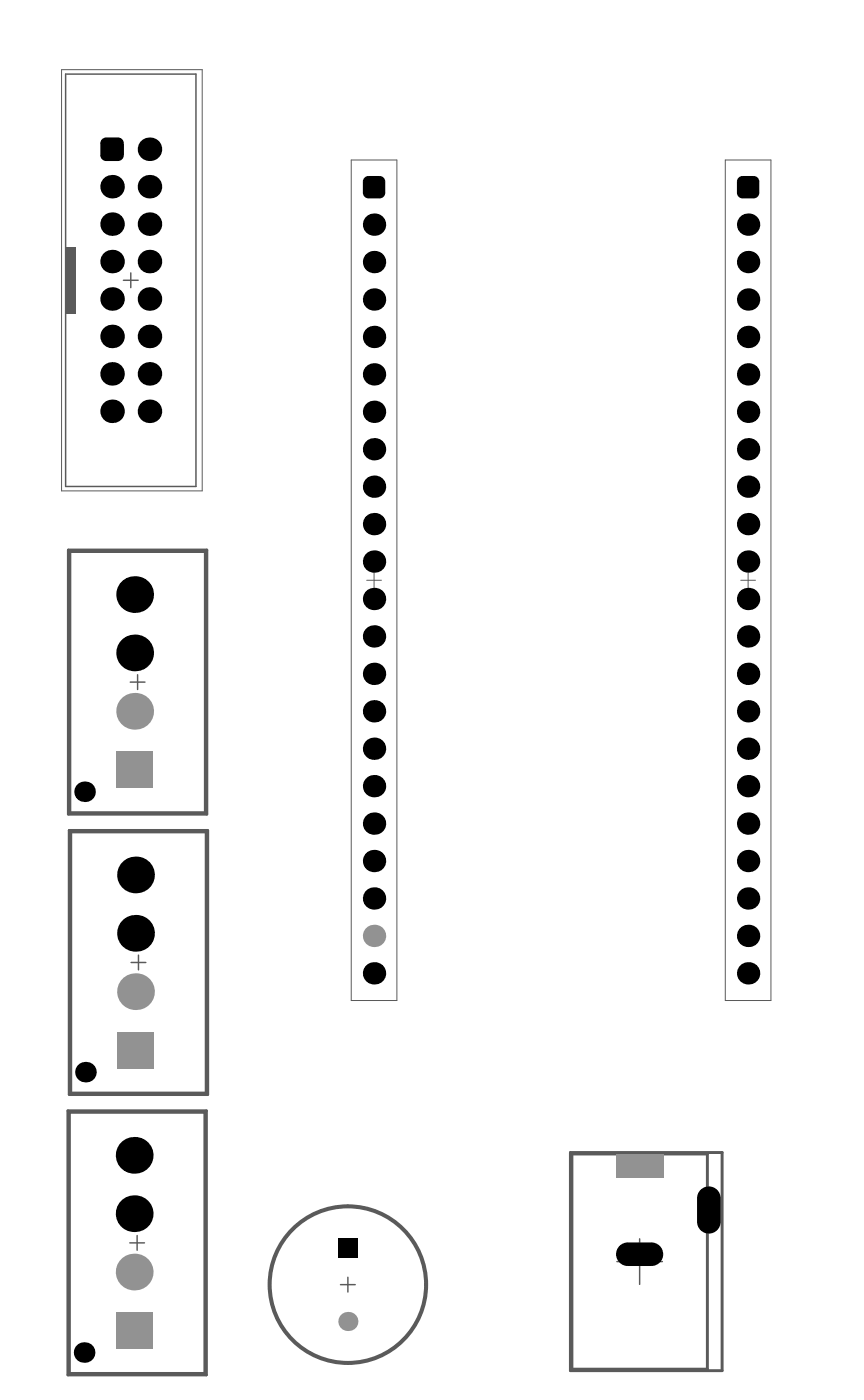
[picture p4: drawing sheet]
<svg xmlns="http://www.w3.org/2000/svg" width="195mm" height="316mm" viewBox="0 0 195 316" stroke-linecap="round" stroke-linejoin="round" font-family="sans-serif">
<g fill="none" stroke="#5a5a5a" stroke-width=".33">
<path d="M14.8 16.7h29.4v93h-29.4zM27.8 63.2h3.3M29.5 61.5v3.4M29.4 153.8h3.3M31 152.2v3.3M29.5 217.1h3.4M31.2 215.4v3.3M30.9 278.6v3.4M144.2 279.4v10.3M29.2 280.3h3.4M76.7 289.7h3.4M78.4 288.1v3.3"/>
<path d="M139 284.5h10.3"/>
</g>
<path d="M13.9 15.7h31.7v95h-31.7zM79.2 36.1h10.3v189.5h-10.3zM163.5 36.1h10.3v189.5h-10.3zM82.6 130.9h3.4M84.3 129.2v3.3M167 130.9h3.3M168.6 129.2v3.3" fill="none" stroke="#5a5a5a" stroke-width=".23"/>
<g fill="none" stroke="#5a5a5a" stroke-width=".66">
<path d="M15.4 124.1h31.2v59.5h-31.2zM15.7 124.4h30.6v58.9h-30.6zM15.6 187.3h31.2v59.5h-31.2zM15.9 187.6h30.6v58.9h-30.6zM15.3 250.5h31.2v59.6h-31.2zM15.6 250.9h30.6v58.9h-30.6zM128.6 259.9h34.2v49.2h-34.2zM128.9 260.3h30.5v48.5h-30.5z"/>
<circle cx="78.4" cy="289.7" r="17.8"/>
</g>
<path d="M14.8 55.7h2.4v15h-2.4z" fill-rule="evenodd" fill="#5a5a5a"/>
<circle cx="78.4" cy="289.7" r="17.4" fill="none" stroke="#5a5a5a" stroke-width=".5"/>
<g fill="#000">
<circle cx="19.1" cy="178.6" r="2.32"/>
<circle cx="19.3" cy="241.8" r="2.32"/>
<circle cx="19" cy="305" r="2.32"/>
</g>
<circle cx="30.2" cy="286.9" r="4.1" fill="#929292"/>
<g fill="#000">
<circle cx="30.2" cy="273.7" r="4.1"/>
<circle cx="30.2" cy="260.6" r="4.1"/>
</g>
<path d="M26.1 295.9h8.3v8.3h-8.3z" fill-rule="evenodd" fill="#929292"/>
<circle cx="30.4" cy="160.4" r="4.1" fill="#929292"/>
<g fill="#000">
<circle cx="30.4" cy="134.1" r="4.1"/>
<circle cx="30.4" cy="147.3" r="4.1"/>
</g>
<path d="M26.2 169.4h8.3v8.3h-8.3z" fill-rule="evenodd" fill="#929292"/>
<circle cx="30.5" cy="223.6" r="4.1" fill="#929292"/>
<g fill="#000">
<circle cx="30.5" cy="197.3" r="4.1"/>
<circle cx="30.5" cy="210.5" r="4.1"/>
</g>
<path d="M26.4 232.7h8.3v8.3h-8.3z" fill-rule="evenodd" fill="#929292"/>
<path d="M76.2 279.3h4.4v4.3h-4.4z" fill-rule="evenodd" fill="#000"/>
<circle cx="78.4" cy="298" r="2.16" fill="#929292"/>
<g fill="#000">
<path d="M159.8 267.6l2.6 2.6v5.3l-2.6 2.7-2.7-2.7v-5.3z" fill-rule="evenodd"/>
<path d="M141.5 280.2h5.3l2.7 2.7-2.7 2.6h-5.3l-2.6-2.6z" fill-rule="evenodd"/>
</g>
<path d="M157.1 275.5h2.7v2.7a2.66 2.66 0 0 1-2.7-2.7zM159.8 275.5h2.6a2.66 2.66 0 0 1-2.6 2.7zM159.8 267.6a2.66 2.66 0 0 1 2.6 2.6h-2.6zM158.1 268.2l1.1-.6h.6v2.6h-2.7a2.66 2.66 0 0 1 1-2zM138.9 282.9h2.6v2.6a2.66 2.66 0 0 1-2.6-2.6zM139.8 280.8l1.1-.5 .6-.1v2.7h-2.6a2.66 2.66 0 0 1 .9-2.1zM146.8 282.9h2.7a2.66 2.66 0 0 1-2.7 2.6zM146.8 280.2a2.66 2.66 0 0 1 2.7 2.7h-2.7z" fill="#000"/>
<path d="M138.9 260.3h10.6v5.3h-10.6z" fill-rule="evenodd" fill="#929292"/>
<g fill="#000">
<circle cx="84.3" cy="219.5" r="2.52"/>
<circle cx="168.6" cy="219.5" r="2.52"/>
</g>
<circle cx="84.3" cy="211.1" r="2.52" fill="#929292"/>
<g fill="#000">
<path d="M23.1 31.3l.8-.3v1.3h-1.3l.1-.4zM22.6 35h1.3v1.3a1.33 1.33 0 0 1-1.3-1.3zM26.6 35h1.3a1.33 1.33 0 0 1-1.3 1.3zM26.6 31a1.33 1.33 0 0 1 1.3 1.3h-1.3zM82.3 39.9l.7-.2v1.3h-1.2v-.4zM81.8 43.5h1.2v1.2a1.26 1.26 0 0 1-1.2-1.2zM85.6 43.5h1.2a1.26 1.26 0 0 1-1.2 1.2zM85.6 39.7a1.26 1.26 0 0 1 1.2 1.3h-1.2zM166.6 39.9l.8-.2v1.3h-1.3l.1-.4zM166.1 43.5h1.3v1.2a1.26 1.26 0 0 1-1.3-1.2zM169.9 43.5h1.2a1.26 1.26 0 0 1-1.2 1.2zM169.9 39.7a1.26 1.26 0 0 1 1.2 1.3h-1.2z"/>
<circle cx="33.7" cy="33.7" r="2.65"/>
<circle cx="25.3" cy="59" r="2.65"/>
<circle cx="25.3" cy="42.1" r="2.65"/>
<circle cx="25.3" cy="50.5" r="2.65"/>
<circle cx="33.7" cy="50.5" r="2.65"/>
<circle cx="33.7" cy="42.1" r="2.65"/>
<circle cx="33.7" cy="59" r="2.65"/>
<circle cx="84.3" cy="50.7" r="2.52"/>
<circle cx="84.3" cy="59.1" r="2.52"/>
<circle cx="168.6" cy="50.7" r="2.52"/>
<circle cx="168.6" cy="59.1" r="2.52"/>
<circle cx="25.3" cy="75.9" r="2.65"/>
<circle cx="25.3" cy="67.4" r="2.65"/>
<circle cx="33.7" cy="67.4" r="2.65"/>
<circle cx="33.7" cy="75.9" r="2.65"/>
<circle cx="84.3" cy="76" r="2.52"/>
<circle cx="84.3" cy="67.5" r="2.52"/>
<circle cx="168.6" cy="76" r="2.52"/>
<circle cx="168.6" cy="67.5" r="2.52"/>
<circle cx="25.3" cy="84.3" r="2.65"/>
<circle cx="25.3" cy="92.8" r="2.65"/>
<circle cx="33.7" cy="92.8" r="2.65"/>
<circle cx="33.7" cy="84.3" r="2.65"/>
<circle cx="84.3" cy="92.9" r="2.52"/>
<circle cx="84.3" cy="84.4" r="2.52"/>
<circle cx="168.6" cy="84.4" r="2.52"/>
<circle cx="168.6" cy="92.9" r="2.52"/>
<circle cx="84.3" cy="101.3" r="2.52"/>
<circle cx="84.3" cy="118.2" r="2.52"/>
<circle cx="84.3" cy="109.8" r="2.52"/>
<circle cx="168.6" cy="109.8" r="2.52"/>
<circle cx="168.6" cy="101.3" r="2.52"/>
<circle cx="168.6" cy="118.2" r="2.52"/>
<circle cx="84.3" cy="135.1" r="2.52"/>
<circle cx="84.3" cy="126.6" r="2.52"/>
<circle cx="168.6" cy="135.1" r="2.52"/>
<circle cx="168.6" cy="126.6" r="2.52"/>
<circle cx="84.3" cy="152" r="2.52"/>
<circle cx="84.3" cy="143.5" r="2.52"/>
<circle cx="168.6" cy="152" r="2.52"/>
<circle cx="168.6" cy="143.5" r="2.52"/>
<circle cx="84.3" cy="177.3" r="2.52"/>
<circle cx="84.3" cy="168.9" r="2.52"/>
<circle cx="84.3" cy="160.4" r="2.52"/>
<circle cx="168.6" cy="177.3" r="2.52"/>
<circle cx="168.6" cy="160.4" r="2.52"/>
<circle cx="168.6" cy="168.9" r="2.52"/>
<circle cx="84.3" cy="194.2" r="2.52"/>
<circle cx="84.3" cy="185.7" r="2.52"/>
<circle cx="168.6" cy="194.2" r="2.52"/>
<circle cx="168.6" cy="185.7" r="2.52"/>
<circle cx="84.3" cy="202.6" r="2.52"/>
<circle cx="168.6" cy="211.1" r="2.52"/>
<circle cx="168.6" cy="202.6" r="2.52"/>
</g>
<g fill="#000">
<path d="M23.9 31h2.7l1.3 1.3v2.7l-1.3 1.3h-2.7l-1.3-1.3v-2.7z" fill-rule="evenodd"/>
<path d="M83 39.7h2.6l1.2 1.3v2.5l-1.2 1.2h-2.6l-1.2-1.2v-2.5z" fill-rule="evenodd"/>
<path d="M167.4 39.7h2.5l1.2 1.3v2.5l-1.2 1.2h-2.5l-1.3-1.2v-2.5z" fill-rule="evenodd"/>
</g>
</svg>
